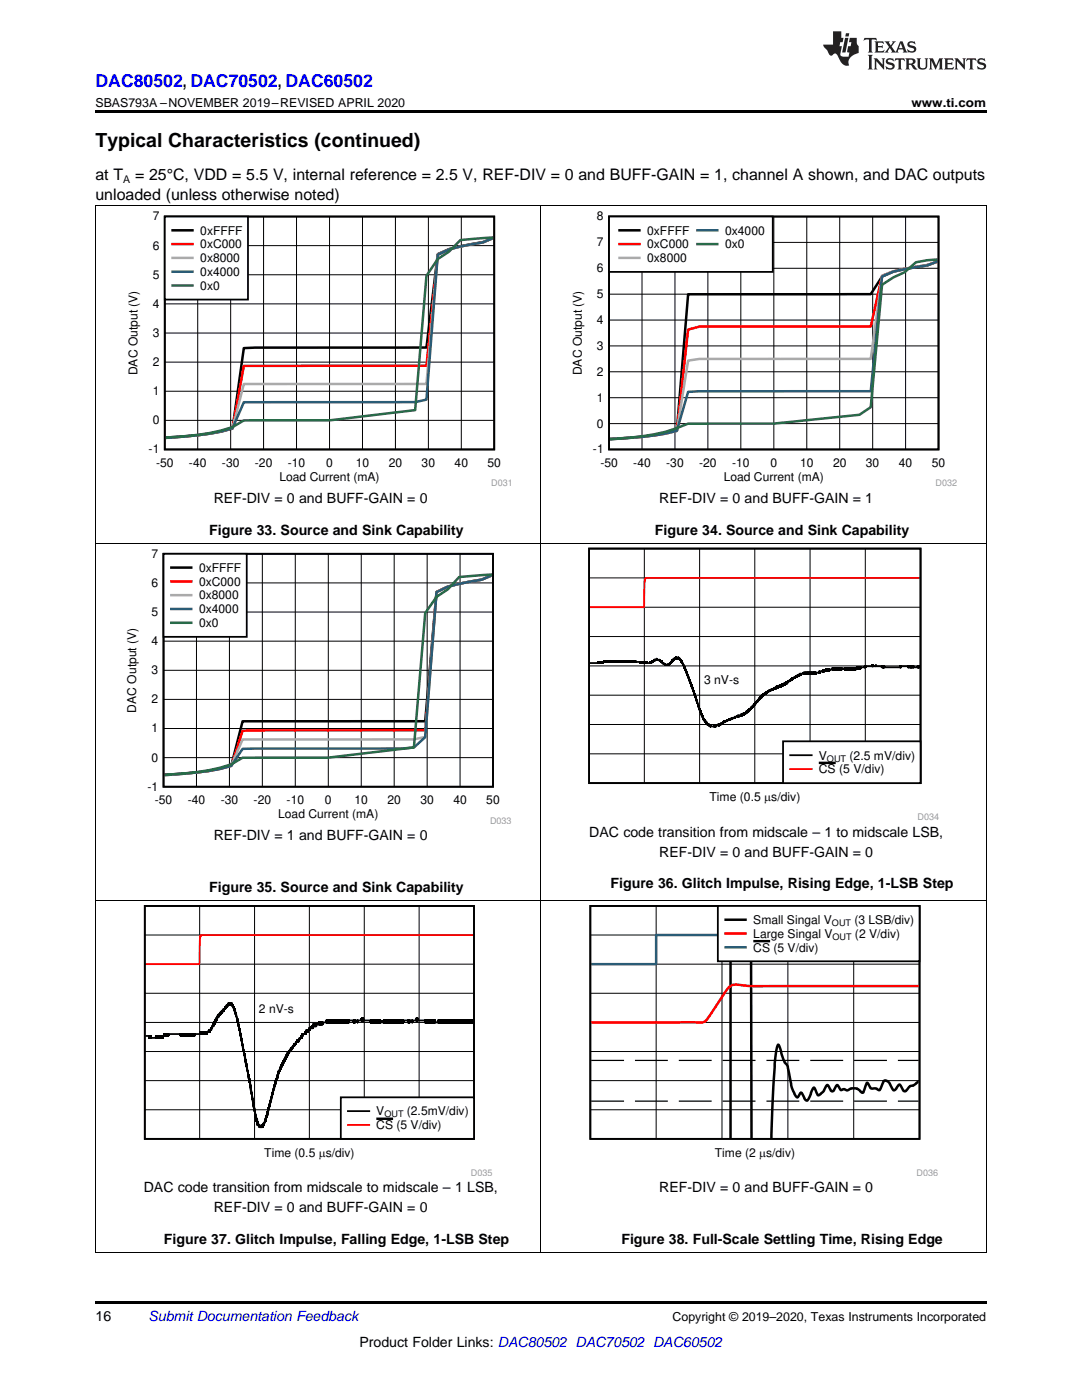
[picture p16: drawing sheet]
<svg xmlns="http://www.w3.org/2000/svg" width="216mm" height="279mm" viewBox="0 0 216 279" stroke-linecap="round" stroke-linejoin="round" font-family="sans-serif">
<defs><g id="words">
<text font-size="3.9" x="19" y="29.3">Typical Characteristics (continued)</text>
<text font-size="3.5" fill="#00f" x="19" y="17.3">DAC80502, DAC70502, DAC60502</text>
<g font-size="3.2">
<text x="19" y="36">at T</text>
<text x="27" y="36">= 25°C, VDD = 5.5 V, internal reference = 2.5 V, REF-DIV = 0 and BUFF-GAIN = 1, channel A shown, and DAC outputs</text>
<text x="19" y="39.9">unloaded (unless otherwise noted)</text>
</g>
<g font-size="2.8">
<text x="42.7" y="100.3">REF-DIV = 0 and BUFF-GAIN = 0</text>
<text x="131.6" y="100.3">REF-DIV = 0 and BUFF-GAIN = 1</text>
<text x="41.8" y="106.7">Figure 33. Source and Sink Capability</text>
<text x="130.7" y="106.7">Figure 34. Source and Sink Capability</text>
<text x="42.7" y="167.6">REF-DIV = 1 and BUFF-GAIN = 0</text>
<text x="117.6" y="167">DAC code transition from midscale – 1 to midscale LSB,</text>
<text x="131.6" y="171">REF-DIV = 0 and BUFF-GAIN = 0</text>
<text x="41.8" y="178">Figure 35. Source and Sink Capability</text>
<text x="121.8" y="177.3">Figure 36. Glitch Impulse, Rising Edge, 1-LSB Step</text>
<text x="28.7" y="237.9">DAC code transition from midscale to midscale – 1 LSB,</text>
<text x="131.6" y="237.9">REF-DIV = 0 and BUFF-GAIN = 0</text>
<text x="42.7" y="241.9">REF-DIV = 0 and BUFF-GAIN = 0</text>
<text x="32.7" y="248.2">Figure 37. Glitch Impulse, Falling Edge, 1-LSB Step</text>
<text x="124" y="248.2">Figure 38. Full-Scale Settling Time, Rising Edge</text>
<text x="19" y="263.6">16</text>
<text x="71.7" y="268.9">Product Folder Links: DAC80502 DAC70502 DAC60502</text>
</g>
<text font-size="2.8" fill="#0000c8" x="29.6" y="263.6">Submit Documentation Feedback</text>
<g font-size="2.5">
<text x="19" y="21.4">SBAS793A –NOVEMBER 2019–REVISED APRIL 2020</text>
<text x="181.9" y="21.4">www.ti.com</text>
<text x="134.2" y="263.6">Copyright © 2019–2020, Texas Instruments Incorporated</text>
</g>
<g font-size="2.4">
<text x="30.5" y="44">7</text>
<text x="40" y="46.8">0xFFFF</text>
<text x="119.1" y="44">8</text>
<text x="129.1" y="46.8">0xFFFF</text>
<text x="144.7" y="46.8">0x4000</text>
<text x="30.5" y="49.8">6</text>
<text x="40" y="49.6">0xC000</text>
<text x="40" y="52.3">0x8000</text>
<text x="119.1" y="49.2">7</text>
<text x="129.1" y="49.6">0xC000</text>
<text x="129.1" y="52.3">0x8000</text>
<text x="144.7" y="49.6">0x0</text>
<text x="30.5" y="55.6">5</text>
<text x="40" y="55.1">0x4000</text>
<text x="40" y="57.8">0x0</text>
<text x="119.1" y="59.5">5</text>
<text x="119.1" y="54.3">6</text>
<text x="30.5" y="61.4">4</text>
<text x="119.1" y="64.7">4</text>
<text x="30.5" y="67.2">3</text>
<text x="119.1" y="69.8">3</text>
<text x="27.4" y="74.9" transform="rotate(-90 27.4 74.9)">DAC Output (V)</text>
<text x="30.5" y="73.1">2</text>
<text x="116.1" y="74.9" transform="rotate(-90 116.1 74.9)">DAC Output (V)</text>
<text x="119.1" y="75">2</text>
<text x="30.5" y="78.9">1</text>
<text x="119.1" y="80.2">1</text>
<text x="30.5" y="84.7">0</text>
<text x="119.1" y="85.3">0</text>
<text x="29.7" y="90.5">-1</text>
<text x="31.1" y="93.2">-50</text>
<text x="37.7" y="93.2">-40</text>
<text x="44.3" y="93.2">-30</text>
<text x="50.9" y="93.2">-20</text>
<text x="55.8" y="96">Load Current (mA)</text>
<text x="57.4" y="93.2">-10</text>
<text x="65.1" y="93.2">0</text>
<text x="71" y="93.2">10</text>
<text x="77.6" y="93.2">20</text>
<text x="84.1" y="93.2">30</text>
<text x="90.7" y="93.2">40</text>
<text x="97.3" y="93.2">50</text>
<text x="118.3" y="90.5">-1</text>
<text x="119.8" y="93.2">-50</text>
<text x="126.4" y="93.2">-40</text>
<text x="132.9" y="93.2">-30</text>
<text x="139.5" y="93.2">-20</text>
<text x="144.4" y="96">Load Current (mA)</text>
<text x="146.1" y="93.2">-10</text>
<text x="153.7" y="93.2">0</text>
<text x="159.6" y="93.2">10</text>
<text x="166.2" y="93.2">20</text>
<text x="172.8" y="93.2">30</text>
<text x="179.4" y="93.2">40</text>
<text x="185.9" y="93.2">50</text>
<text x="30.2" y="111.3">7</text>
<text x="30.2" y="117.1">6</text>
<text x="39.7" y="114.1">0xFFFF</text>
<text x="39.7" y="116.9">0xC000</text>
<text x="39.7" y="119.6">0x8000</text>
<text x="30.2" y="122.9">5</text>
<text x="39.7" y="122.4">0x4000</text>
<text x="39.7" y="125.1">0x0</text>
<text x="30.2" y="128.7">4</text>
<text x="30.2" y="134.6">3</text>
<text x="140.5" y="136.5">3 nV-s</text>
<text x="27.2" y="142.2" transform="rotate(-90 27.2 142.2)">DAC Output (V)</text>
<text x="30.2" y="140.4">2</text>
<text x="30.2" y="146.2">1</text>
<text x="30.2" y="152">0</text>
<text x="163.4" y="151.6">V</text>
<text x="163.4" y="154.4">CS (5 V/div)</text>
<text x="169.5" y="151.6">(2.5 mV/div)</text>
<text x="29.4" y="157.8">-1</text>
<text x="30.9" y="160.6">-50</text>
<text x="37.5" y="160.6">-40</text>
<text x="44" y="160.6">-30</text>
<text x="50.6" y="160.6">-20</text>
<text x="57.2" y="160.6">-10</text>
<text x="64.8" y="160.6">0</text>
<text x="70.7" y="160.6">10</text>
<text x="77.3" y="160.6">20</text>
<text x="83.9" y="160.6">30</text>
<text x="90.5" y="160.6">40</text>
<text x="97" y="160.6">50</text>
<text x="141.6" y="159.9">Time (0.5 Ps/div)</text>
<text x="55.5" y="163.3">Load Current (mA)</text>
<text x="150.3" y="184.4">Small Singal V</text>
<text x="170.5" y="184.4">(3 LSB/div)</text>
<text x="150.3" y="187.2">Large Singal V</text>
<text x="150.3" y="189.9">CS (5 V/div)</text>
<text x="170.6" y="187.2">(2 V/div)</text>
<text x="51.7" y="202.2">2 nV-s</text>
<text x="75.1" y="222.6">V</text>
<text x="75.1" y="225.4">CS (5 V/div)</text>
<text x="81.2" y="222.6">(2.5mV/div)</text>
<text x="52.7" y="230.9">Time (0.5 Ps/div)</text>
<text x="142.6" y="230.9">Time (2 Ps/div)</text>
</g>
<text font-size="2.1" x="24.6" y="36.6">A</text>
<g font-size="1.8" fill="#999">
<text x="98" y="97">D031</text>
<text x="186.7" y="97">D032</text>
<text x="97.8" y="164.4">D033</text>
<text x="183.1" y="163.7">D034</text>
<text x="94" y="234.6">D035</text>
<text x="182.9" y="234.6">D036</text>
</g>
<g font-size="1.8">
<text x="165" y="152">OUT</text>
<text x="166" y="184.8">OUT</text>
<text x="166.1" y="187.6">OUT</text>
<text x="76.7" y="223">OUT</text>
</g>
</g></defs>
<path d="M19 250h.2zM196.7 250h.1zM19 259.7h177.8v.5h-177.8z" fill="#000"/>
<path d="M19.1 179.7v70.3M107.9 179.7v70.3M196.8 179.7v70.3M19 250h177.8" fill="none" stroke="#000" stroke-width=".2"/>
<path d="M28.7 180.6h69.5v54.1h-69.5z" fill-rule="evenodd" fill="#fff"/>
<path d="M28.9 180.8h65.7v46.5h-65.7zM94.4 203.7v.3v-.3v.3v-.3v.3l-.1-.3v.3v-.3v.3v-.3v.3v-.3v.3v-.3l-.1 .3v-.3v.3v-.3v.3v-.3v.3v-.3v.3l-.1-.3v.3v-.3v.3v-.3v.3v-.3v.3v-.3v.3l-.1-.3v.3v-.3v.3v-.3v.3v-.3v.3l-.1-.3v.3v-.3v.3v-.3v.3v-.3v.3v-.3v.3v-.3v.3l-.1-.3v.3v-.3v.3v-.3v.3v-.3v.3v-.3v.3v-.3v.3v-.3v.3v-.3v.3v-.3v.3v-.3l-.1 .3v-.3v.3v-.3v.3v-.3v.3v-.3v.3v-.3v.3v-.3v.3v-.3v.3v-.3v.3v-.3l-.1 .3v-.3v.3v-.3v.3v-.3v.3v-.3v.3v-.3v.3v-.3v.3v-.3v.3v-.3v.3v-.3l-.1 .3v-.3v.3v-.3v.3v-.3v.3v-.3v.3v-.3v.3v-.3v.3v-.3v.3v-.3v.3v-.3l-.1 .3v-.3v.3v-.3v.3v-.3v.3v-.3v.3v-.3v.3v-.3v.3v-.3v.3v-.3v.3v-.3v.3l-.1-.3v.3v-.3v.3v-.3v.3v-.3v.3v-.3v.3v-.3v.3v-.3v.3v-.3v.3v-.3v.3l-.1-.3v.3v-.3v.3v-.3v.3v-.3v.3v-.3v.3v-.3v.3v-.3v.3v-.3v.3l-.1-.3v.3v-.3v.3v-.3v.3v-.3v.3v-.3l-.1 .3v-.3v.3v-.3v.3v-.3v.3v-.3v.3v-.3l-.1 .3v-.3v.3v-.3v.3v-.3v.3v-.3l-.1 .3v-.3v.3v-.3v.3v-.3v.3v-.3v.3v-.3l-.1 .3v-.3v.3v-.3v.3v-.3v.3v-.3l-.1 .3v-.3v.3v-.3v.3v-.3v.3v-.3v.3v-.3l-.1 .3v-.3v.3v-.3v.3v-.3v.3v-.3v.3l-.1-.3v.3v-.3v.3v-.3v.3v-.3v.3v-.3l-.1 .3v-.3v.3v-.3v.3v-.3v.3v-.3v.3l-.1-.3v.3v-.3v.3v-.3v.3v-.3v.3v-.3v.3l-.1-.3v.3v-.3v.3v-.3v.3v-.3v.3l-.1-.3v.3v-.3v.3v-.3v.3v-.3v.3v-.3l-.1 .3v-.3v.3v-.3v.3v-.3v.3v-.3v.3l-.1-.3v.3v-.3v.3v-.3v.3v-.3v.3v-.3v.3l-.1-.3v.3v-.3v.3v-.3v.3v-.3v.3v-.3l-.1 .3v-.3v.3v-.3v.3v-.3v.3v-.3v.3l-.1-.3v.3v-.3v.3v-.3v.3v-.3l-.1 .3v-.3v.3v-.3v.3v-.3v.3v-.3l-.1 .3v-.3v.3v-.3v.3v-.3v.3v-.3v.3l-.1-.3v.3v-.3v.3v-.3v.3v-.3v.3v-.3l-.1 .3v-.3v.3v-.3v.3v-.3v.3v-.3l-.1 .3v-.3v.3v-.3v.3v-.3v.3v-.3v.3v-.3l-.1 .3v-.3v.3v-.3v.3v-.3v.3v-.3v.3l-.1-.3v.3v-.3v.3v-.3v.3v-.3v.3v-.3l-.1 .3v-.3v.3v-.3v.3v-.3v.3v-.3v.3l-.1-.3v.3v-.3v.3v-.3v.3v-.3v.3v-.3v.3l-.1-.3v.3v-.3v.3v-.3v.3v-.3v.3l-.1-.3v.3v-.3v.3v-.3v.3v-.3v.3v-.3v.3l-.1-.3v.3v-.3v.3v-.3v.3v-.3v.3l-.1-.3v.3v-.3v.3v-.3v.3v-.3v.3v-.3v.3l-.1-.3v.3v-.3v.3v-.3v.3v-.3v.3v-.3l-.1 .3v-.3v.3v-.3v.3v-.3v.3v-.3v.3l-.1-.3v.3v-.3v.3v-.3v.3v-.3v.3v-.3l-.1 .3v-.3v.3v-.3v.3v-.3v.3v-.3v.3v-.3v.3v-.3v.3l-.1-.3v.3v-.3v.3v-.3v.3v-.3v.3v-.3v.3v-.3v.3v-.3v.3v-.3v.3v-.3v.3l-.1-.3v.3v-.3v.3v-.3v.3v-.3v.3v-.3v.3v-.3v.3v-.3v.3v-.3v.3v-.3v.3l-.1-.3v.3v-.3v.3v-.3v.3v-.3v.3v-.3v.3v-.3v.3v-.3v.3v-.3v.3v-.3v.3l-.1-.3v.3v-.3v.3v-.3v.3v-.3v.3v-.3v.3v-.3v.3v-.3v.3v-.3v.3v-.3v.3v-.3l-.1 .3v-.3v.3v-.3v.3v-.3v.3v-.3v.3v-.3v.3v-.3v.3v-.3v.3v-.3v.3v-.3l-.1 .3v-.3v.3v-.3v.3v-.3v.3v-.3v.3v-.3v.3v-.3v.3v-.3v.3v-.3v.3v-.3l-.1 .3v-.3v.3v-.3v.3v-.3v.3v-.3v.3v-.3v.3v-.3v.3v-.3v.3v-.3l-.1 .3v-.3v.3v-.3v.3v-.3v.3v-.3l-.1 .3v-.3v.3v-.3v.3v-.3v.3v-.3v.3v-.3l-.1 .3v-.3v.3v-.3v.3v-.3v.3v-.3v.3l-.1-.3v.3v-.3v.3v-.3v.3v-.3v.3v-.3l-.1 .3v-.3v.3v-.3v.3v-.3v.3v-.3v.3l-.1-.3v.3v-.3v.3v-.3v.3v-.3v.3v-.3l-.1 .3v-.3v.3v-.3v.3v-.3v.3v-.3v.3l-.1-.3v.3v-.3v.3v-.3v.3v-.3v.3v-.3l-.1 .3v-.3v.3v-.3v.3v-.3v.3v-.3v.3l-.1-.3v.3v-.3v.3v-.3v.3v-.3v.3v-.3v.3l-.1-.3v.3v-.3v.3v-.3v.3v-.3v.3l-.1-.3v.3v-.3v.3v-.3v.3v-.3v.3v-.3v.3l-.1-.3v.3v-.3v.3v-.3v.3v-.3v.3v-.3l-.1 .3v-.3v.3v-.3v.3v-.3v.3v-.3v.3v-.3l-.1 .3v-.3v.3v-.3v.3v-.3v.3v-.3l-.1 .3v-.3v.3v-.3v.3v-.3v.3v-.3v.3l-.1-.3v.3v-.3v.3v-.3v.3h-.5l-.1-.3v.3v-.3v.3v-.3v.3v-.3v.3v-.3v.3l-.1-.3v.3v-.3v.3v-.3v.3v-.3v.3l-.1-.3v.3v-.3v.3v-.3v.3v-.3v.3v-.3l-.1 .3v-.3v.3v-.3v.3v-.3v.3v-.3v.3v-.3l-.1 .3v-.3v.3v-.3v.3v-.3v.3v-.3v.3l-.1-.3v.3v-.3v.3v-.3v.3v-.3v.3l-.1-.3v.3v-.3v.3v-.3v.3v-.3v.3v-.3v.3l-.1-.3v.3v-.3v.3v-.3v.3v-.3v.3v-.3v.3l-.1-.3v.3v-.3v.3v-.3v.3v-.3v.3v-.3l-.1 .3v-.3v.3v-.3v.3v-.3v.3v-.3v.3l-.1-.3v.3v-.3v.3v-.3v.3v-.3v.3l-.1-.3v.3v-.3v.3v-.3v.3v-.3v.3v-.3v.3l-.1-.3v.3v-.3v.3v-.3v.3v-.3v.3v-.3l-.1 .3v-.3v.3l-.1-.3v.3v-.3v.3v-.3v.3l-.1-.3v.3v-.3v.3v-.3v.3v-.3v.3v-.3v.3l-.1-.3v.3v-.3v.3v-.3v.3v-.3v.3v-.3v.3l-.1-.3v.3v-.3v.3v-.3v.3v-.3v.3l-.1-.3v.3v-.3v.3v-.3v.3v-.3v.3v-.3l-.1 .3v-.3v.3v-.3v.3v-.3v.3v-.3v.3l-.1-.3v.3v-.3v.3v-.3v.3v-.3h-1.4v-.4v.4v-.4v.4l-.1-.4v.4v-.4v.4v-.4v.4v-.4v.4v-.4v.4l-.1-.4v.4v-.4v.4v-.4v.4v-.4v.4v-.4l-.1 .4v-.4l-.1 .4v-.4v.4h-.7v.3v-.3v.3v-.3l-.1 .3v-.3v.3v-.3h-.4v.3v-.3v.3l-.1-.3v.3v-.3v.3v-.3v.3v-.3v.3v-.3v.3l-.1-.3v.3v-.3v.3v-.3v.3v-.3v.3v-.3l-.1 .3v-.3v.3v-.3v.3v-.3v.3v-.3v.3l-.1-.3v.3v-.3v.3v-.3h-.9v.3v-.3v.3v-.3v.3v-.3v.3v-.3l-.1 .3v-.3v.3v-.3v.3v-.3v.3v-.3v.3v-.3l-.1 .3v-.3v.3v-.3v.3v-.3v.3v-.3l-.1 .3v-.3v.3v-.3v.3v-.3v.3v-.3v.3l-.1-.3v.3v-.3v.3v-.3v.3v-.3v.3v-.3v.3l-.1-.3v.3v-.3v.3v-.3v.3v-.3v.3l-.1-.3v.3v-.3v.3v-.3v.3v-.3v.3v-.3v.3l-.1-.3v.3v-.3v.3v-.3v.3v-.3v.3l-.1-.3v.3v-.3v.3v-.3v.3v-.3v.3v-.3v.3l-.1-.3v.3v-.3v.3v-.3v.3v-.3v.3v-.3l-.1 .3v-.3v.3v-.3v.3v-.3v.3v-.3v.3l-.1-.3v.3v-.3v.3v-.3v.3v-.3v.3v-.3l-.1 .3v-.3v.3v-.3v.3v-.3v.3v-.3v.3v-.3l-.1 .3v-.3v.3v-.3v.3v-.3v.3v-.3v.3l-.1-.3v.3v-.3v.3v-.3v.3v-.3v.3l-.1-.3v.3v-.3v.3v-.3v.3v-.3v.3v-.3v.3l-.1-.3v.3v-.3v.3v-.3v.3v-.3v.3v-.3v.3v-.3v.3v-.3v.3l-.1-.3v.3v-.3v.3v-.3v.3v-.3v.3v-.3v.3v-.3v.3v-.3v.3v-.3v.3v-.3l-.1 .3v-.3v.3v-.3v.3v-.3v.3v-.3v.3v-.3v.3v-.3v.3v-.3v.3v-.3v.3v-.3l-.1 .3v-.3v.3v-.3v.3v-.3v.3v-.3v.3v-.3v.3v-.3v.3v-.3v.3v-.3v.3v-.3l-.1 .3v-.3v.3v-.3v.3v-.3v.3v-.3v.3v-.3v.3v-.3v.3v-.3v.3v-.3v.3v-.3l-.1 .3v-.3v.3v-.3v.3v-.3v.3v-.3v.3v-.3v.3v-.3v.3v-.3v.3v-.3v.3v-.3v.3v-.3l-.1 .3v-.3v.3v-.3v.3v-.3v.3v-.3v.3v-.3v.3v-.3v.3v-.3v.3v-.3v.3l-.1-.3v.3v-.3v.3v-.3v.3v-.3v.3v-.3v.3v-.3v.3v-.3v.3v-.3l-.1 .3v-.3v.3v-.3v.3v-.3v.3v-.3v.3v-.3l-.1 .3v-.3v.3v-.3v.3v-.3v.3v-.3v.3l-.1-.3v.3v-.3v.3v-.3v.3v-.3v.3v-.3l-.1 .3v-.3v.3v-.3v.3v-.3v.3v-.3l-.1 .3v-.3v.3v-.3v.3v-.3v.3v-.3v.3v-.3l-.1 .3v-.3v.3v-.3v.3v-.3v.3v-.3v.3v-.3l-.1 .3v-.3v.3v-.3v.3v-.3v.3v-.3l-.1 .3v-.3v.3v-.3v.3v-.3v.3v-.3v.3l-.1-.3v.3v-.3v.3v-.3v.3v-.3v.3v-.3v.3l-.1-.3v.3v-.3v.3v-.3v.3v-.3v.3l-.1-.3v.3v-.3v.3v-.3v.3v-.3v.3v-.3v.3l-.1-.3v.3v-.3v.3v-.3v.3v-.3v.3l-.1-.3v.3v-.3v.3v-.3v.3v-.3v.3v-.3v.3l-.1-.3v.3v-.3v.3v-.3v.3v-.3v.3v-.3l-.1 .3v-.3v.3v-.3v.3v-.3v.3v-.3v.3l-.1-.3v.3v-.3v.3v-.3v.3v-.3v.3v-.3l-.1 .3v-.3v.3v-.3v.3h-.5v-.3l-.1 .3v-.3v.3v-.3v.3v-.3v.3v-.3v.3l-.1-.3v.3v-.3v.3v-.3v.3v-.3v.3v-.3l-.1 .3v-.3v.3v-.3v.3v-.3v.3v-.3v.3l-.1-.3v.3v-.3v.3v-.3v.3v-.3v.3v-.3v.3l-.1-.3v.3v-.3v.3v-.3v.3v-.3v.3l-.1-.3v.3v-.3v.3v-.3v.3v-.3v.3v-.3v.3l-.1-.3v.3v-.3v.3v-.3v.3v-.3v.3v-.3l-.1 .3v-.3v.3v-.3v.3v-.3v.3v-.3v.3l-.1-.3v.3v-.3v.3v-.3v.3v-.3v.3v-.3l-.1 .3v-.3v.3v-.3v.3v-.3v.3v-.3v.3l-.1-.3v.3v-.3v.3v-.3v.3v-.3v.3v-.3l-.1 .3v-.3v.3v-.3v.3v-.3v.3v-.3v.3l-.1-.3v.3v-.3v.3v-.3v.3v-.3v.3v-.3v.3l-.1-.3v.3v-.3v.3v-.3v.3v-.3v.3v-.3l-.1 .3v-.3v.3v-.3v.3v-.3v.3v-.3v.3l-.1-.3v.3v-.3v.3v-.3v.3l-.1-.3v.3v-.3v.3l-.1-.3v.3v-.3v.3v-.3v.3v-.3v.3v-.3l-.1 .3v-.3v.3v-.3v.3v-.3v.3v-.3v.3l-.1-.3v.3v-.3v.3v-.3v.3v-.3v.3v-.3v.3l-.1-.3v.3v-.3v.3v-.3h-1.4v-.4v.4v-.4v.4v-.4l-.1 .4v-.4v.4v-.4v.4v-.4v.4v-.4v.4v-.4l-.1 .4v-.4v.4v-.4v.4v-.4v.4v-.4v.4l-.1-.4-.1 .4v-.4v.4h-.7v.3v-.3v.3v-.3l-.1 .3v-.3v.3v-.3h-.4v.3v-.3v.3v-.3l-.1 .3v-.3v.3v-.3v.3v-.3v.3v-.3v.3v-.3l-.1 .3v-.3v.3v-.3v.3v-.3v.3v-.3l-.1 .3v-.3v.3v-.3v.3v-.3v.3v-.3v.3v-.3l-.1 .3v-.3v.3v-.3h-.9v.3v-.3v.3v-.3v.3v-.3v.3v-.3v.3v-.3l-.1 .3v-.3v.3v-.3v.3v-.3v.3v-.3l-.1 .3v-.3v.3v-.3v.3v-.3v.3v-.3v.3l-.1-.3v.3v-.3v.3v-.3v.3v-.3v.3l-.1-.3v.3v-.3v.3v-.3v.3v-.3v.3v-.3v.3l-.1-.3v.3v-.3v.3v-.3v.3v-.3v.3v-.3v.3l-.1-.3v.3v-.3v.3v-.3v.3v-.3v.3l-.1-.3v.3v-.3v.3v-.3v.3v-.3v.3v-.3l-.1 .3v-.3v.3v-.3v.3v-.3v.3v-.3v.3v-.3l-.1 .3v-.3v.3v-.3v.3v-.3v.3v-.3v.3l-.1-.3v.3v-.3v.3v-.3v.3v-.3v.3l-.1-.3v.3v-.3v.3v-.3v.3v-.3v.3v-.3v.3l-.1-.3v.3v-.3v.3v-.3v.3v-.3v.3v-.3v.3l-.1-.3v.3v-.3v.3v-.3v.3v-.3v.3l-.1-.3v.3v-.3v.3v-.3v.3v-.3v.3v-.3v.3l-.1-.3v.3v-.3v.3v-.3v.3v-.3v.3l-.1-.3v.3v-.3v.3v-.3v.3v-.3v.3v-.3v.3v-.3v.3v-.3v.3v-.3l-.1 .3v-.3v.3v-.3v.3v-.3v.3v-.3v.3v-.3v.3v-.3v.3v-.3v.3v-.3v.3v-.3l-.1 .3v-.3v.3v-.3v.3v-.3v.3v-.3v.3v-.3v.3v-.3v.3v-.3v.3v-.3v.3v-.3l-.1 .3v-.3v.3v-.3v.3v-.3v.3v-.3v.3v-.3v.3v-.3v.3v-.3v.3v-.3v.3l-.1-.3v.3v-.3v.3v-.3v.3v-.3v.3v-.3v.3v-.3v.3v-.3v.3v-.3v.3v-.3v.3v-.3v.3l-.1-.3v.3v-.3v.3v-.3v.3v-.3v.3v-.3v.3v-.3v.3v-.3v.3v-.3v.3v-.3v.3l-.1-.3v.3v-.3v.3v-.3v.3v-.3v.3v-.3v.3v-.3v.3v-.3v.3v-.3v.3v-.3v.3l-.1-.3v.3v-.3v.3v-.3v.3v-.3v.3v-.3v.3v-.3v.3v-.3v.3l-.1-.3v.3v-.3v.3v-.3v.3v-.3v.3v-.3l-.1 .3v-.3v.3v-.3v.3v-.3v.3v-.3v.3v-.3l-.1 .3v-.3v.3v-.3v.3v-.3v.3v-.3l-.1 .3v-.3v.3v-.3v.3v-.3v.3v-.3v.3v-.3l-.1 .3v-.3v.3v-.3v.3v-.3v.3v-.3v.3l-.1-.3v.3v-.3v.3v-.3v.3v-.3v.3v-.3l-.1 .3v-.3v.3v-.3v.3v-.3v.3v-.3v.3l-.1-.3v.3v-.3v.3v-.3v.3v-.3v.3v-.3l-.1 .3v-.3v.3v-.3v.3v-.3v.3v-.3v.3l-.1-.3v.3v-.3v.3v-.3v.3v-.3v.3v-.3l-.1 .3v-.3v.3v-.3v.3v-.3v.3v-.3v.3l-.1-.3v.3v-.3v.3v-.3v.3v-.3v.3v-.3l-.1 .3v-.3v.3v-.3v.3v-.3v.3v-.3v.3v-.3l-.1 .3v-.3v.3v-.3v.3v-.3v.3v-.3v.3l-.1-.3v.3v-.3v.3v-.3v.3v-.3v.3v-.3l-.1 .3v-.3v.3v-.3v.3v-.3v.3v-.3v.3l-.1-.3v.3v-.3v.3v-.3v.3v-.3v.3v-.3v.3l-.1-.3v.3v-.3l-.1 .3v-.3v.3v-.3v.3v-.3l-.1 .3v-.3v.3v-.3v.3v-.3v.3v-.3l-.1 .3v-.3v.3v-.3v.3v-.3v.3v-.3v.3v-.3l-.1 .3v-.3v.3v-.3v.3v-.3v.3h-.7v.4v-.4v.4v-.4v.4v-.4l-.1 .4v-.4v.4v-.4v.4v-.4v.4v-.4v.4v-.4l-.1 .4v-.4v.4v-.4v.4v-.4v.4v-.4l-.1 .4v-.4v.4v-.4v.4v-.4v.4v-.4v.4l-.1-.4v.4v-.4v.4v-.4v.4v-.4v.4v-.4v.4l-.1-.4v.4v-.4v.4v-.4v.4v-.4v.4v-.4l-.1 .4v-.4v.4v-.4v.4v-.4v.4v-.4v.4l-.1-.4v.4l-.1-.4v.4v-.4v.4v-.4v.4h-.5v.4v-.4v.4v-.4v.4v-.4v.4l-.1-.4v.4v-.4v.4v-.4v.4v-.4v.4v-.4l-.1 .4v-.4v.4v-.4v.4v-.4v.4v-.4v.4l-.1-.4v.4v-.4v.4v-.4v.4v-.4l-.1 .4v-.4v.4v-.4v.4v-.4v.4v-.4l-.1 .4v-.4l-.1 .4v-.4v.4v-.4v.4v-.4v.4v-.4v.8v-.4l-.1 .4v-.4v.4v-.4v.4v-.4v.4v-.4v.4l-.1-.4v.4v-.4v.4v-.4v.4v-.4v.4l-.2-.4v.4h-.2v.4v-.4l-.1 .4v-.4v.4v-.4v.4v-.4v.4l-.1-.4v.4v-.4v.4h-.3v.4v-.4v.4v-.4v.4v-.4v.4v-.4v.4v-.4l-.1 .4v-.4v.4v-.4v.4v-.4v.4v-.4v.4l-.1-.4v.4v-.4l-.1 .4v-.4l-.1 .8v-.4v.4v-.4v.4v-.4l-.1 .4v-.4v.4v-.4v.4v-.4v.4v-.4v.4v-.4l-.1 .4v-.4v.4h-.4v.3l-.1-.3v.7v-.4v.4v-.4l-.1 .4v-.4l-.1 .4v-.4v.4h-.3v.4v-.4l-.2 .8v-.4v.4v-.4l-.1 .4v-.4v.4v-.4v.4v-.4v.4v-.4l-.1 .4v-.4l-.1 .4v-.4v.4h-.2v.4l-.1-.4v.4h-.2v.4l-.1-.4-.2 .8v-.4v.4v-.4v.4l-.1-.4v.4h-.2v.4v-.4v.4v-.4v.4v-.4l-.1 .4v-.4v.4h-.2v.4l-.1-.4-.2 .7-.1-.3v.7v-.4l-.1 .4v-.4v.4v-.4v.4v-.4l-.1 .4v-.4v.4l-.1-.4v.8v-.4v.4l-.1-.4v.4v-.4l-.1 .8v-.4v.4l-.1-.4-.1 .8v-.4v.4v-.4v.4l-.1-.4v.4v-.4v.4v-.4v.4h-.1v.4l-.1-.4-.1 .8-.1-.4-.1 .7-.1-.3v.7v-.7v.7l-.1-.4v.4l-.1-.4v.8l-.1-.4-.1 .8v-.4l-.1 .4v-.4l-.2 1.2v-.4l-.1 .8-.1-.4v.8l-.1-.4v.7v-.3l-.1 .3v-.3l-.1 .7v-.7l-.1 1.1v-.4l-.1 .8v-.4l-.3 1.6v-.4l-.1 .8v-.4l-.9 3.8v-.3l-.1 .7v-.4l-.3 1.6v-.4v.4l-.1-.4-.2 1.2v-.4v.4v-.4v.4l-.1-.4-.2 .8v-.4v.4v-.4v.4v-.4v.4v-.4v.4v-.4l-.1 .4v-.4v.4v-.4v.4v-.4v.4h-.5v-.4v.4v-.4v.4v-.4h-.3v-.4v.4v-.4v.4v-.4v.4l-.1-.4v.4l-.1-1.2v.4v-.4v.4l-.1-.4v.4l-.1-1.2-.1 .4-.1-1.1v.3l-.8-5-.1 .4-.2-2.3v.7v-.7l-.1 .4-.5-3.1v.3l-.2-1.5-.1 .4v-1.2l-.1 .4-1-5.8-.1 .4-.1-1.2v.4l-.1-.8v.4l-.1-1.1-.1 .4-.4-2v.4v-.8v.4l-.1-.4-.1 .4v-.8l-.1 .4-.1-.7-.1 .3-.2-.7v.4v-.4h-.2v.4v-.4v.4l-.1-.4v.4v-.4v.4v-.4v.4v-.4v.4v-.4l-.1 .4v-.4v.4v-.4v.4v-.4v.4v-.4v.4l-.1-.4v.4l-.1-.4v.4v-.4v.4v-.4v.4h-.2v.3v-.3l-.1 .3v-.3l-.1 .3v-.3v.3h-.2v.4l-.1-.4v.4h-.2v.4l-.1-.4v.4h-.2v.4v-.4l-.1 .4v-.4v.4v-.4v.4v-.4v.4v-.4v.4l-.1-.4v.4h-.2v.4l-.1-.4v.4h-.2v.4v-.4v.4v-.4l-.1 .4v-.4l-.2 .8-.1-.4-.1 .8v-.4v.4v-.4v.4v-.4l-.1 .4v-.4v.7v-.3l-.1 .3v-.3v.3v-.3v.3v-.3l-.1 .3v-.3l-.1 .7v-.4v.4v-.4v.4v-.4l-.1 .4v-.4l-.1 .8v-.4v.4l-.1-.4v.4h-.2v.4v-.4l-.1 .8-.1-.4v.4h-.2l-.1 .4v-.4v.4v-.4v.4v-.4v.4v-.4v.4v-.4l-.2 .4v-.4v.4h-.3v.4v-.4v.4v-.4v.4v-.4v.4v-.4l-.1 .4v-.4v.4v-.4v.4v-.4v.4v-.4v.4l-.1-.4v.4v-.4v.4v-.4v.4v-.4v.4v-.4l-.1 .4v-.4v.4v-.4v.4v-.4v.4v-.4v.4v-.4l-.1 .4v-.4v.4v-.4v.4v-.4v.4v-.4l-.1 .4v-.4v.4v-.4h-.2v.4v-.4l-.1 .4v-.4v.4v-.4v.4v-.4v.4v-.4v.4v-.4v.4l-.1-.4v.4v-.4v.4v-.4v.4v-.4v.4v-.4v.4v-.4v.4v-.4v.4v-.4v.4v-.4v.4l-.1-.4v.4v-.4v.4v-.4v.4v-.4v.4v-.4v.4v-.4v.4v-.4v.4v-.4v.4v-.4v.4v-.4l-.1 .4v-.4v.4v-.4v.4l-.1-.4v.4v-.4v.4l-.1-.4v.4v-.4v.4v-.4v.4v-.4v.4v-.4l-.1 .4v-.4v.4h-1.1v.3v-.3v.3v-.3v.3v-.3l-.1 .3v-.3v.3v-.3v.3v-.3v.3v-.3v.3v-.3l-.1 .3v-.3v.3v-.3v.3v-.3v.3v-.3v.3l-.1-.3v.3v-.3v.3v-.3v.3v-.3v.3v-.3l-.1 .3v-.3v.3v-.3v.3v-.3v.3v-.3v.3l-.1-.3v.3v-.3v.3v-.3v.3v-.3v.3v-.3v.3l-.1-.3v.3v-.3v.3v-.3v.3v-.3v.3l-.1-.3v.3v-.3v.3v-.3v.3v-.3v.3h-.2v-.3v.3v-.3v.3v-.3v.3v-.3v.3h-.3v-.3v.3v-.3v.3v-.3v.3v-.3v.3l-.1-.3v.3v-.3v.3v-.3v.3v-.3v.3v-.3v.3l-.1-.3v.3v-.3v.3v-.3v.3v-.3l-.1 .3v-.3v.3v-.3v.3v-.3v.3v-.3v.3l-.1-.3v.3v-.3v.3v-.3v.3v-.3v.3v-.3v.3l-.1-.3v.3v-.3v.3v-.3v.3v-.3v.3v-.3l-.1 .3v-.3v.3v-.3v.3v-.3v.3v-.3v.3l-.1-.3v.3v-.3v.3v-.3v.3v-.3v.3v-.3l-.1 .3v-.3v.3v-.3v.3v-.3v.3v-.3v.3l-.1-.3v.3v-.3v.3v-.3v.3v-.3v.3v-.3l-.1 .3v-.3v.3v-.3v.3v-.3v.3v-.3v.3v-.3l-.1 .3v-.3v.3v-.3v.3v-.3v.3v-.3l-.1 .3v-.3v.3v-.3v.3v-.3v.3v-.3v.3v-.3v.3v-.3l-.1 .3v-.3v.3v-.3v.3v-.3v.3v-.3v.3v-.3l-.1 .3v-.3v.3v-.3v.3v-.3v.3v-.3l-.1 .3v-.3v.3v-.3v.3v-.3v.3v-.3v.3l-.1-.3v.3v-.3h-2.4v.3v-.3v.3v-.3v.3v-.3l-.1 .3v-.3v.3v-.3v.3v-.3v.3v-.3v.3l-.1-.3v.3v-.3v.3v-.3v.3v-.3v.3v-.3l-.1 .3v-.3v.3v-.3v.3v-.3v.3v-.3v.3l-.2-.3v.3v-.3v.3v-.3v.3v-.3v.3v-.3v.3l-.1-.3v.3v-.3v.3v-.3v.3v-.3v.3v-.3l-.1 .3v-.3v.3v-.3v.3v-.3v.3v-.3v.3l-.1-.3v.3v-.3v.3v-.3v.3v-.3v.3v-.3l-.1 .3v-.3v.3v-.3l-.2 .7v-.4v.4v-.4v.4v-.4l-.1 .4v-.4v.4v-.4v.4v-.4v.4v-.4v.4l-.1-.4v.4v-.4v.4v-.4v.4v-.4v.4v-.4l-.1 .4v-.4v.4v-.4v.4v-.4v.4v-.4v.4l-.1-.4v.4v-.4v.4v-.4v.4v-.4v.4v-.4l-.1 .4v-.4v.4v-.4v.4v-.4v.4v-.4v.4l-.1-.4v.4v-.4v.4v-.4v.4v-.4v.4v-.4v.4l-.1-.4v.4v-.4v.4v-.4v.4v-.4v.4v-.4l-.1 .4v-.4v.4v-.4v.4v-.4v.4v-.4v.4l-.1-.4v.4v-.4v.4v-.4v.4l-.1-.4v.4v-.4v.4v-.4v.4v-.4v.4v-.4l-.1 .4v-.4v.4v-.4v.4v-.4v.4v-.4v.4l-.1-.4v.4v-.4v.4v-.4v.4v-.4v.4l-.1-.4v.4v-.4v.4v-.4v.4v-.4v.4v-.4v.4l-.1-.4v.4v-.4v.4v-.4v.4h-1v-.4v.4v-.4v.4v-.4v.4v-.4v.4l-.1-.4v.4v-.4v.4v-.4v.4v-.4v.4v-.4l-.1 .4v-.4v.4v-.4v.4v-.4v.4v-.4v.4l-.1-.4v.4v-.4v.4l-.1-.4h-.6" fill="none" stroke="#000" stroke-width=".35"/>
<path d="M28.9 198.2h65.7M28.9 192.4h65.7M28.9 186.6h65.7M39.8 180.8v46.5M50.8 180.8v46.5M61.7 180.8v46.5M72.7 180.8v46.5M83.6 180.8v46.5M28.9 215.7h65.7M28.9 209.9h65.7M28.9 204h65.7M28.9 221.5h65.7" fill="none" stroke="#000" stroke-width=".2"/>
<path d="M94.4 186.6h-54.4l-.1 1.3-.1 4.5h-10.7" fill="none" stroke="#f00" stroke-width=".35"/>
<path d="M68 219h26.6v8.3h-26.6z" fill-rule="evenodd" fill="#fff"/>
<path d="M68 219h26.6v8.3h-26.6zM69.4 221.7h4.3" fill="none" stroke="#000" stroke-width=".35"/>
<path d="M69.4 224.5h4.3" fill="none" stroke="#f00" stroke-width=".35"/>
<path d="M75.1 223.3h3.3" fill="none" stroke="#000" stroke-width=".49"/>
<path d="M117.6 180.6h69.5v54.1h-69.5z" fill-rule="evenodd" fill="#fff"/>
<path d="M117.8 180.8h65.7v46.5h-65.7z" fill="none" stroke="#000" stroke-width=".35"/>
<path d="M117.8 198.2h65.7M117.8 192.4h65.7M117.8 186.6h65.7M130.9 180.8v46.5M144.1 180.8v46.5M157.2 180.8v46.5M170.3 180.8v46.5M117.8 215.7h65.7M117.8 209.9h65.7M117.8 204h65.7M117.8 221.5h65.7" fill="none" stroke="#000" stroke-width=".2"/>
<path d="M145.8 181v46.1M149.8 181l.2 46.1M183.3 215.8l-1.1 .9a1.44 1.44 0 0 0-1.3 1l-.3 .1a2.18 2.18 0 0 1-1-1.3 .64 .64 0 0 0-.7 .7l-.5 .4-.4-.4a2.36 2.36 0 0 0-1.1-1.5l-.3-.1-.3 .2-.5 1.3a.4 .4 0 0 1-.5 .4 1.66 1.66 0 0 0-1.5-.3l-.7-1.1a.76 .76 0 0 0-.5 .8l-.2 .8a.39 .39 0 0 1-.4 .4 .39 .39 0 0 1-.4-.4l-.7-.5-1.2 .1a.86 .86 0 0 1-1.3 0 .56 .56 0 0 1-.7 .2 .56 .56 0 0 1-.3-.6 .33 .33 0 0 0-.3-.4 .33 .33 0 0 0-.4 .4l-.3 .7-.3 .2-.3-.1-.4-.8a.33 .33 0 0 0-.3-.4 .33 .33 0 0 0-.3 .4 2.52 2.52 0 0 1-1.6 1.7l-.7-1.5-.3 .2-.3 .7a2.36 2.36 0 0 1-1 1.6l-.3-.3-.8-1.3-.6 .9a.39 .39 0 0 1-.4 0 .39 .39 0 0 1-.1-.4l-.2-.2a29 29 0 0 1-1.4-5.7 6.1 6.1 0 0 1-1.4-3.3l-.5-.8-.2 .8a164.8 164.8 0 0 0-1.1 17.8" fill="none" stroke="#000" stroke-width=".5"/>
<path d="M183.3 196.8h-33l-3.9-.3-.4 .1-.7 .6-4.1 6-.5 .6-.6 .3-22.1-.1" fill="none" stroke="#f00" stroke-width=".5"/>
<path d="M183.3 186.6h-52.4v5.8h-12.9" fill="none" stroke="#295c75" stroke-width=".5"/>
<g fill="none" stroke="#000" stroke-width=".25">
<path d="M118 219.8h6.5M118 211.6h6.5M126.7 219.8h6.6M126.7 211.6h6.6M135.4 219.8h6.6M135.4 211.6h6.6M144.2 219.8h6.6M144.2 211.6h6.6M152.9 219.8h6.6M152.9 211.6h6.6M161.7 219.8h6.5M161.7 211.6h6.5"/>
<path d="M170.4 219.8h6.6M170.4 211.6h6.6M179.2 219.8h4.1M179.2 211.6h4.1"/>
</g>
<path d="M143.2 180.8h40.3v11h-40.3z" fill-rule="evenodd" fill="#fff"/>
<path d="M143.2 180.8h40.3v11h-40.3z" fill="none" stroke="#000" stroke-width=".35"/>
<path d="M144.8 183.6h4" fill="none" stroke="#000" stroke-width=".5"/>
<path d="M144.8 186.3h4" fill="none" stroke="#f00" stroke-width=".5"/>
<path d="M144.8 189.1h4" fill="none" stroke="#295c75" stroke-width=".5"/>
<path d="M150.3 187.8h3.4" fill="none" stroke="#000" stroke-width=".49"/>
<path d="M19.1 108.4v71.3M107.9 108.4v71.3M196.8 108.4v71.3M19 179.7h177.8" fill="none" stroke="#000" stroke-width=".2"/>
<path d="M24.8 109.5h77.3v54.9h-77.3z" fill-rule="evenodd" fill="#fff"/>
<path d="M32.6 110.5h65.8v46.5h-65.8z" fill="none" stroke="#000" stroke-width=".35"/>
<g fill="none" stroke="#000" stroke-width=".2">
<path d="M32.6 116.3h65.8M39.2 110.5v46.5M45.8 110.5v46.5M52.3 110.5v46.5M58.9 110.5v46.5M65.5 110.5v46.5M72.1 110.5v46.5M78.7 110.5v46.5M85.2 110.5v46.5M91.8 110.5v46.5M32.6 139.6h65.8M32.6 133.8h65.8"/>
<path d="M32.6 128h65.8M32.6 122.1h65.8M32.6 151.2h65.8M32.6 145.4h65.8"/>
</g>
<path d="M98.2 114.8l-2.1 .9-4.5 .8-2.2 .6-2.3 1.1-2.3 25.7h-36.4l-2.2 8.9a57.3 57.3 0 0 1-13.4 1.9" fill="none" stroke="#000" stroke-width=".5"/>
<path d="M98.2 114.8l-2.1 .9-6.7 1.4-2.3 1-2.3 27.7h-36.4l-2.2 7a57.3 57.3 0 0 1-13.4 1.8" fill="none" stroke="#f00" stroke-width=".5"/>
<path d="M98.2 114.8l-2.1 .9-4.5 .8-2.2 .6-2.3 1.1-2.3 28.9-2.2 .5h-34.2l-2.2 5.2a55.9 55.9 0 0 1-13.4 1.9" fill="none" stroke="#aaa" stroke-width=".5"/>
<path d="M98.2 114.8l-2.1 .9-6.7 1.4-2.3 1.1-2.3 28.9-2.2 2.1-2.3 .2h-31.9l-2.2 3.4a57.3 57.3 0 0 1-13.4 1.8" fill="none" stroke="#295c75" stroke-width=".5"/>
<path d="M98.2 114.7l-6.6 .5-2.2 2.4-2.3 1.5-2.3 3.3-2.2 26.8-13.5 1.6a67 67 0 0 1-11.7 .4h-9l-2.3 1.3a49.3 49.3 0 0 1-13.3 2.1" fill="none" stroke="#286b49" stroke-width=".5"/>
<path d="M32.6 110.5h16.6v16.6h-16.6z" fill-rule="evenodd" fill="#fff"/>
<path d="M32.6 110.5h16.6v16.6h-16.6z" fill="none" stroke="#000" stroke-width=".35"/>
<path d="M34.2 113.3h4" fill="none" stroke="#000" stroke-width=".5"/>
<path d="M34.2 116h4" fill="none" stroke="#f00" stroke-width=".5"/>
<path d="M34.2 118.8h4" fill="none" stroke="#aaa" stroke-width=".5"/>
<path d="M34.2 121.5h4" fill="none" stroke="#295c75" stroke-width=".5"/>
<path d="M34.2 124.3h4" fill="none" stroke="#286b49" stroke-width=".5"/>
<path d="M117.3 109.3h70.1v54.5h-70.1z" fill-rule="evenodd" fill="#fff"/>
<path d="M117.5 109.5h66.2v46.8h-66.2zM117.7 132.3h1.6v-.2v.2v-.2v.2v-.2v.2l.1-.2v.2v-.2v.2v-.2v.2v-.2v.2v-.2v.2v-.2v.2v-.2v.2v-.2v.2l.1-.2v.2v-.2v.2v-.2v.2v-.2v.2v-.2v.2v-.2v.2v-.2v.2v-.2v.2v-.2v.2l.1-.2v.2v-.2v.2v-.2v.2v-.2v.2v-.2v.2v-.2v.2v-.2v.2v-.2v.2v-.2v.2v-.2l.1 .2v-.2v.2v-.2v.2v-.2v.2v-.2v.2v-.2v.2v-.2v.2v-.2v.2v-.2v.2v-.2l.1 .2v-.2v.2v-.2v.2v-.2v.2v-.2l.1 .2v-.2v.2v-.2v.2v-.2v.2v-.2v.2v-.2l.1 .2v-.2v.2v-.2v.2v-.2v.2v-.2l.1 .2v-.2v.2v-.2v.2v-.2v.2v-.2v.2l.1-.2v.2l.1-.2v.2v-.2v.2v-.2v.2v-.2v.2l.2-.4v.2l.1-.2v.2v-.2v.2v-.2v.2v-.2v.2v-.2l.1 .2v-.2v.2v-.2v.2v-.2v.2v-.2v.2v-.2l.1 .2v-.2v.2v-.2v.2v-.2v.2v-.2v.2l.1-.2v.2v-.2v.2v-.2v.2v-.2v.2l.1-.2v.2v-.2v.2v-.2v.2v-.2v.2v-.2v.2l.1-.2v.2v-.2v.2v-.2v.2v-.2v.2l.1-.2v.2v-.2v.2v-.2v.2v-.2v.2v-.2v.2l.1-.2v.2v-.2v.2v-.2v.2v-.2v.2l.1-.2v.2v-.2v.2v-.2v.2v-.2v.2v-.2v.2l.1-.2v.2v-.2v.2v-.2v.2v-.2v.2v-.2l.1 .2v-.2v.2v-.2v.2v-.2v.2v-.2v.2l.1-.2v.2v-.2v.2v-.2v.2v-.2v.2v-.2l.1 .2v-.2v.2v-.2v.2v-.2v.2v-.2v.2l.1-.2v.2v-.2v.2v-.2v.2v-.2v.2v-.2l.1 .2v-.2v.2v-.2v.2v-.2v.2v-.2v.2l.1-.2v.2v-.2v.2v-.2v.2v-.2v.2v-.2v.2v-.2v.2v-.2v.2l.1-.2v.2v-.2v.2v-.2v.2v-.2v.2v-.2v.2v-.2v.2v-.2v.2v-.2v.2v-.2v.2l.1-.2v.2v-.2v.2v-.2v.2v-.2v.2v-.2v.2v-.2v.2v-.2v.2v-.2v.2v-.2v.2l.1-.2v.2v-.2v.2v-.2v.2v-.2v.2v-.2v.2v-.2v.2v-.2v.2v-.2v.2v-.2v.2v-.2l.1 .2v-.2v.2v-.2v.2v-.2v.2v-.2v.2v-.2v.2v-.2v.2v-.2v.2v-.2v.2v-.2l.1 .2v-.2v.2v-.2v.2v-.2v.2v-.2v.2v-.2v.2v-.2v.2v-.2v.2v-.2v.2v-.2l.1 .2v-.2v.2v-.2v.2v-.2v.2v-.2v.2v-.2v.2v-.2v.2v-.2v.2v-.2v.2v-.2l.1 .2v-.2v.2v-.2v.2v-.2v.2v-.2v.2v-.2v.2v-.2v.2v-.2v.2v-.2v.2v-.2l.1 .2v-.2v.2v-.2v.2v-.2v.2v-.2v.2v-.2v.2v-.2v.2v-.2v.2v-.2v.2v-.2l.1 .2v-.2v.2v-.2v.2v-.2v.2v-.2v.2v-.2v.2v-.2v.2v-.2v.2v-.2v.2l.1-.2v.2v-.2v.2v-.2v.2v-.2v.2v-.2v.2v-.2v.2v-.2v.2v-.2v.2v-.2v.2v-.2v.2l.1-.2v.2v-.2v.2v-.2v.2v-.2v.2v-.2v.2v-.2v.2v-.2v.2v-.2v.2v-.2v.2l.1-.2v.2v-.2v.2v-.2v.2v-.2v.2v-.2v.2v-.2v.2v-.2v.2v-.2v.2v-.2v.2l.1-.2v.2v-.2v.2v-.2v.2v-.2v.2v-.2v.2v-.2v.2v-.2v.2v-.2v.2v-.2l.1 .2v-.2v.2v-.2v.2v-.2v.2v-.2v.2v-.2v.2v-.2v.2v-.2v.2v-.2v.2v-.2v.2v-.2l.1 .2v-.2v.2v-.2v.2v-.2v.2v-.2v.2v-.2v.2v-.2v.2v-.2v.2v-.2v.2v-.2l.1 .2v-.2v.2v-.2v.2v-.2v.2v-.2v.2v-.2v.2v-.2v.2v-.2v.2v-.2v.2v-.2l.1 .2v-.2v.2v-.2v.2v-.2v.2v-.2v.2v-.2v.2v-.2v.2v-.2v.2v-.2v.2v-.2l.1 .2v-.2v.2v-.2v.2v-.2v.2v-.2v.2v-.2v.2v-.2v.2v-.2v.2v-.2v.2l.1-.2v.2v-.2v.2v-.2v.2v-.2v.2v-.2v.2v-.2v.2v-.2v.2v-.2v.2v-.2v.2l.1-.2v.2v-.2v.2v-.2v.2v-.2v.2v-.2v.2v-.2v.2v-.2v.2v-.2v.2v-.2v.2l.1-.2v.2v-.2v.2v-.2v.2v-.2v.2v-.2v.2v-.2v.2v-.2v.2v-.2v.2v-.2v.2v-.2v.2l.1-.2v.2v-.2v.2v-.2v.2v-.2v.2v-.2v.2v-.2v.2v-.2v.2v-.2v.2v-.2l.1 .2v-.2v.2v-.2v.2v-.2v.2v-.2v.2v-.2v.2v-.2v.2v-.2v.2v-.2v.2v-.2l.1 .2v-.2v.2v-.2v.2v-.2v.2v-.2v.2v-.2v.2v-.2v.2v-.2v.2v-.2v.2v-.2l.1 .2v-.2v.2v-.2v.2v-.2v.2v-.2v.2v-.2v.2v-.2v.2v-.2v.2v-.2v.2v-.2v.2v-.2l.1 .2v-.2v.2v-.2v.2v-.2v.2v-.2v.2v-.2v.2v-.2v.2v-.2v.2v-.2v.2v-.2l.1 .2v-.2v.2v-.2v.2v-.2v.2v-.2v.2v-.2v.2v-.2v.2v-.2v.2v-.2l.1 .2v-.2v.2v-.2v.2v-.2v.2v-.2v.2v-.2v.2v-.2v.2v-.2v.2v-.2v.2v-.2v.2l.1-.2v.2v-.2v.2v-.2v.2v-.2v.2v-.2v.2v-.2v.2v-.2v.2v-.2v.2v-.2v.2l.1-.2v.2v-.2v.2v-.2v.2v-.2v.2v-.2v.2v-.2v.2v-.2v.2v-.2v.2v-.2v.2l.1-.2v.2v-.2v.2v-.2v.2v-.2v.2v-.2v.2v-.2v.2v-.2v.2v-.2v.2v-.2v.2l.1-.2v.2v-.2v.2v-.2v.2v-.2v.2v-.2v.2v-.2v.2v-.2v.2v-.2v.2v-.2v.2v-.2l.1 .2v-.2v.2v-.2v.2v-.2v.2v-.2v.2v-.2v.2v-.2v.2v-.2v.2v-.2v.2v-.2l.1 .2v-.2v.2v-.2v.2v-.2v.2v-.2v.2v-.2v.2v-.2v.2v-.2v.2v-.2v.2v-.2l.1 .2v-.2v.2v-.2v.2v-.2v.2v-.2v.2v-.2v.2v-.2v.2v-.2v.2v-.2v.2v-.2l.1 .2v-.2v.2v-.2v.2v-.2v.2v-.2v.2v-.2v.2v-.2v.2v-.2v.2v-.2v.2v-.2l.1 .2v-.2v.2v-.2v.2v-.2v.2v-.2v.2v-.2v.2v-.2v.2v-.2v.2v-.2v.2l.1-.2v.2v-.2v.2v-.2v.2v-.2v.2v-.2v.2v-.2v.2v-.2v.2v-.2v.2v-.2v.2l.1-.2v.2v-.2v.2v-.2v.2v-.2v.2v-.2v.2v-.2v.2v-.2v.2v-.2v.2v-.2v.2v-.2v.2l.1-.2v.2v-.2v.2v-.2v.2v-.2v.2v-.2v.2v-.2v.2l.1-.2v.2v-.2v.2v-.2v.2v-.2v.2v-.2v.2l.1-.2v.2v-.2v.2v-.2v.2v-.2v.2l.1-.2v.2v-.2v.2v-.2v.2v-.2v.2v-.2v.2l.1-.2v.2v-.2v.2v-.2v.2v-.2v.2v-.2l.1 .2v-.2v.2v-.2v.2v-.2l.1 .2 .1-.2v.2v-.2v.2v-.2v.2v-.2v.2h.9v.2l.1-.2v.2v-.2v.2v-.2v.2v-.2v.2v-.2l.1 .2v-.2v.2v-.2v.2v-.2v.2v-.2v.2l.1-.2v.2v-.2v.2v-.2v.2v-.2v.2v-.2l.1 .2v-.2v.2v-.2v.2v-.2v.2v-.2v.2v-.2l.1 .2v-.2v.2v-.2v.2v-.2v.2v-.2l.1 .2v-.2v.2v-.2v.2v-.2v.2v-.2v.2v-.2l.1 .2v-.2v.2v-.2v.2v-.2v.2v-.2v.2v-.2v.2v-.2v.2v-.2v.2v-.2l.1 .2v-.2v.2v-.2v.2v-.2v.2v-.2v.2v-.2v.2v-.2v.2v-.2l.1 .2v-.2v.2v-.2v.2v-.2v.2v-.2v.2l.1-.2v.2v-.2v.2v-.2v.2v-.2v.2v-.2v.2v-.2v.2v-.2v.2v-.2v.2l.1-.2v.2v-.2v.2v-.2v.2v-.2v.2v-.2v.2v-.2v.2v-.2v.2v-.2v.2v-.2v.2v-.2v.2l.1-.2v.2v-.2v.2v-.2v.2v-.2v.2v-.2v.2v-.2v.2v-.2v.2v-.2v.2v-.2v.2l.1-.2v.2v-.2v.2v-.2v.2v-.2v.2l.1-.2v.2v-.2v.2h.6v-.2v.2v-.2v.2v-.2v.2l.1-.2v.2v-.2l.1 .2v-.2v.2v-.2v.2v-.2v.2v-.2v.2v-.2v.2v-.2v.2l.1-.2v.2v-.2v.2l.1-.4v.2v-.2v.2v-.2l.1 .2v-.2v.2v-.2v.2l.1-.2v.2l.2-.4v.2v-.2v.2v-.2v.2l.1-.2v.2l.1-.2h.3v-.2v.2l.1-.2v.2h.5v.2l.1-.2 .1 .4 .1-.2v.2v-.2v.2v-.2v.2v-.2v.2l.1-.2 .1 .4v-.2v.2h.3v.2v-.2v.2v-.2v.2h.3v.2v-.2v.2v-.2v.2v-.2v.2v-.2v.2l.1-.2v.2v-.2v.2v-.2v.2h.5v-.2v.2l.2-.2v.2v-.2v.2l.1-.4v.2v-.2l.1 .2v-.2v.2v-.2v.2v-.2v.2l.1-.2v-.2l.1 .2 .1-.4v.2v-.2l.1 .2 .1-.4 .1 .2 .1-.4v.2v-.2v.2l.1-.2v.2v-.2h.3v-.3v.3v-.3v.3v-.3v.3v-.3v.3v-.3v.3l.1-.3v.3v-.3v.3v-.3v.3v-.3v.3v-.3v.3v-.3v.3v-.3l.1 .3v-.3v.3v-.3v.3v-.3v.3v-.3l.1 .3v-.3v.3v-.3h.2v.3l.1-.3v.3v-.3l.2 .5 .1-.2 .1 .4 .1-.2v.4l.1-.2 .1 .4v-.2l.3 .9v-.3l.1 .5 .1-.2v.4v-.2l.2 .6v-.2l.1 .4v-.2l.2 .9v-.2l1.3 3.6v-.2l.4 1.3v-.2l.1 .8 .1-.2 .5 1.9 .1-.2 .6 1.7v-.2l.2 .9 .1-.2 .1 .4v-.2l.3 .6 .1-.2v.4v-.2v.2l.2-.2v.2h.2v.3v-.3l.1 .3h.2v.2v-.2v.2v-.2v.2v-.2l.1 .2v-.2v.2v-.2v.2h.7v-.2v.2v-.2v.2v-.2v.2v-.2v.2v-.2v.2v-.2l.1 .2v-.2v.2v-.2v.2v-.2v.2v-.2v.2v-.2v.2v-.2l.1 .2v-.2v.2v-.2v.2v-.2v.2v-.2l.1 .2v-.2l.1 .2v-.2v.2v-.2h.4v-.3v.3v-.3v.3l.1-.3v.3v-.3v.3v-.3v.3v-.3v.3v-.3l.1 .3v-.3l.1 .3v-.3h.3v-.2v.2v-.2v.2v-.2l.1 .2v-.2v.2v-.2v.2v-.2h.3v-.2v.2l.1-.4v.2v-.2v.2l.1-.2v.2v-.2v.2v-.2v.2v-.2v.2v-.2v.2l.1-.2v.2v-.2v.2v-.2v.2v-.2l.1 .2v-.2h.3v-.2v.2v-.2v.2l.1-.2v.2v-.2v.2v-.2v.2v-.2v.2v-.2l.1 .2v-.2h.3v-.2v.2v-.2v.2v-.2v.2v-.2v.2l.1-.2v.2v-.2v.2v-.2v.2v-.2v.2v-.2l.1 .2 .3-.4v.2v-.2v.2v-.2v.2l.2-.2v.2v-.2h.4v-.3l.1 .3v-.3h.4v-.2v.2l.1-.2v.2v-.2v.2v-.2v.2v-.2v.2l.1-.2v.2v-.2v.2v-.2l.1 .2v-.2h.4v-.2v.2v-.2v.2v-.2v.2v-.2v.2l.1-.2v.2v-.2v.2v-.2v.2l.1-.2v.2l.1-.2v.2l.2-.4v.2v-.2v.2v-.2v.2v-.2v.2l.1-.2v.2v-.2v.2v-.2l.1 .2v-.2v.2v-.2h.3v-.2v.2l.1-.4v.2v-.2v.2l.1-.2v.2v-.2v.2v-.2l.1 .2v-.2v.2l.1-.4v.2l.1-.2v.2v-.2v.2v-.2v.2v-.2l.1 .2v-.5l.1 .3v-.3v.3v-.3v.3v-.3l.1 .3 .2-.5v.2l.1-.4v.2l.1-.2v.2l.1-.4 .1 .2v-.2v.2l.1-.2v.2l.1-.4v.2l.1-.4 .1 .2 .1-.4 .1 .2 .3-.7v.2v-.2l.1 .2 .2-.6v.2v-.2v.2l.2-.2v.2v-.4l.2 .2v-.4v.4v-.4v.2v-.2v.2v-.2v.2l.1-.2 .1 .2v-.4v.4v-.4v.4v-.4v.2l.1-.2v.2v-.2l.1 .2v-.2v.2v-.5v.3l.1-.3v.3v-.3v.3v-.3v.3v-.3v.3v-.3l.1 .3 .1-.5v.2l.1-.2v.2v-.2v.2v-.2v.2v-.2v.2l.1-.2v.2v-.2v.2l.1-.2v.2l.1-.4v.2v-.2v.2v-.2l.2 .2 .1-.4v.2v-.2v.2v-.2v.2v-.2l.1 .2v-.2v.2v-.2v.2v-.2v.2v-.2h.2v-.2v.2l.1-.2v.2v-.2v.2v-.2v.2v-.2v.2v-.2l.1 .2 .1-.2v.2l.2-.4v.2v-.2v.2v-.2v.2v-.2v.2v-.2l.1 .2v-.2v.2v-.2v.2v-.2v.2v-.2v.2v-.2l.1 .2 .1-.2v.2v-.2h.2v-.2v.2v-.2v.2v-.2v.2l.1-.2v.2v-.2v.2v-.2v.2v-.2v.2l.1-.2 .1 .2v-.2v.2v-.2v.2l.1-.5v.3v-.3v.3v-.3v.3v-.3v.3v-.3l.1 .3v-.3v.3v-.3v.3v-.3v.3v-.3v.3l.1-.3v.3v-.3v.3v-.3v.3v-.3v.3v-.3l.1 .3 .1-.3v.3v-.3v.3v-.3v.3l.2-.5v.2v-.2v.2v-.2v.2v-.2v.2l.1-.2v.2v-.2v.2v-.2v.2v-.2v.2l.1-.2v.2v-.2v.2v-.2v.2v-.2v.2v-.2l.1 .2v-.2v.2l.1-.2v.2v-.4v.2l.1-.2v.2v-.2v.2v-.2v.2v-.2v.2v-.2l.1 .2v-.2v.2v-.2v.2v-.2l.1 .2v-.2v.2l.1-.2v.2l.1-.4v.2l.1-.2v.2v-.2v.2v-.2v.2v-.2v.2l.1-.2 .1 .2v-.2v.2l.1-.4v.2v-.2v.2v-.2v.2l.1-.2v.2v-.2v.2v-.2v.2v-.2v.2v-.2l.1 .2v-.2v.2l.1-.2v.2l.1-.4v.2v-.2h.3v-.2l.1 .2 .2-.5v.3v-.3v.3v-.3v.3l.1-.3v.3l.1-.3v.3l.1-.5v.2l.1-.2v.2v-.2h.3v-.2v.2l.1-.2v.2l.2-.4v.2v-.2v.2v-.2v.2v-.2v.2v-.2v.2v-.2v.2v-.2v.2l.1-.2v.2v-.2v.2v-.2v.2v-.2v.2v-.2v.2v-.2v.2v-.2v.2v-.2v.2v-.2v.2l.1-.2v.2v-.2v.2l.1-.2v.2v-.4l.1 .2v-.2v.2v-.2v.2v-.2v.2v-.2v.2l.1-.2v.2v-.2v.2v-.2v.2v-.2v.2v-.2v.2v-.2v.2v-.2v.2v-.2v.2v-.2l.1 .2v-.2v.2v-.2v.2l.1-.2v.2l.1-.4v.2v-.2v.2v-.2v.2v-.2v.2v-.2l.1 .2v-.2v.2v-.2v.2v-.2v.2v-.2l.1 .2v-.2l.1 .2v-.2h.4v-.3v.3v-.3l.1 .3v-.3v.3v-.3v.3v-.3v.3v-.3v.3l.1-.3v.3v-.3v.3v-.3v.3v-.3v.3v-.3v.3l.1-.3v.3v-.3v.3v-.3v.3v-.3v.3l.1-.3v.3v-.3v.3v-.3v.3v-.3v.3v-.3v.3l.1-.3v.3v-.3v.3v-.3v.3v-.3v.3v-.3l.1 .3v-.3v.3v-.3v.3v-.3v.3v-.3v.3l.1-.3v.3v-.3v.3v-.3v.3v-.3v.3v-.3l.1 .3v-.3v.3v-.3v.3v-.3v.3v-.3v.3l.1-.3v.3v-.3v.3v-.3v.3v-.3v.3v-.3v.3l.1-.3v.3v-.3v.3v-.3v.3v-.3v.3l.1-.3v.3v-.3v.3v-.3v.3v-.3v.3v-.3l.1 .3v-.3v.3v-.3v.3v-.3v.3v-.3v.3l.1-.3v.3v-.3v.3v-.3v.3v-.3v.3v-.3l.1 .3v-.3v.3v-.3v.3v-.3v.3v-.3v.3l.1-.3v.3v-.3v.3v-.3v.3v-.3v.3v-.3l.1 .3v-.3v.3v-.3v.3v-.3v.3v-.3v.3v-.3l.1 .3v-.3v.3v-.3v.3v-.3v.3v-.3v.3l.1-.3v.3v-.3v.3v-.3v.3v-.3v.3v-.3l.1 .3v-.3v.3v-.3v.3v-.3v.3v-.3l.1 .3v-.3v.3v-.3v.3v-.3v.3v-.3v.3v-.3l.1 .3v-.3v.3v-.3v.3v-.3v.3v-.3l.1 .3v-.3v.3v-.3v.3v-.3v.3l.1-.3v.3v-.3v.3l.1-.3v.3v-.3v.3v-.3v.3v-.3v.3l.1-.3v.3v-.3v.3v-.3v.3v-.3v.3v-.3l.1 .3v-.3h.5v-.2v.2v-.2v.2l.1-.2v.2v-.2v.2v-.2l.1 .2v-.2v.2v-.2h.5v-.2v.2l.1-.2v.2v-.2v.2v-.2v.2v-.2v.2l.1-.2v.2v-.2v.2v-.2v.2v-.2v.2l.1-.2v.2v-.2h.3v-.2v.2v-.2v.2l.1-.2v.2v-.2v.2v-.2v.2v-.2v.2v-.2l.1 .2v-.2v.2v-.2v.2v-.2v.2v-.2v.2v-.2l.1 .2v-.2v.2v-.2v.2v-.2v.2v-.2l.1 .2v-.2v.2v-.2v.2v-.2v.2v-.2v.2v-.2l.1 .2v-.2v.2v-.2v.2v-.2l.1 .2v-.2v.2l.1-.2v.2v-.2v.2v-.2v.2v-.2v.2l.1-.2v.2v-.2h.5v-.2v.2l.1-.2v.2v-.2v.2v-.2v.2v-.2v.2v-.2l.1 .2v-.2v.2v-.2v.2v-.2v.2v-.2v.2l.1-.2v.2v-.2v.2v-.2v.2v-.2v.2v-.2l.1 .2v-.2v.2v-.2v.2v-.2v.2v-.2v.2l.1-.2v.2v-.2v.2v-.2v.2v-.2v.2v-.2v.2l.1-.2v.2v-.2v.2v-.2v.2v-.2v.2v-.2l.1 .2v-.2v.2v-.2v.2v-.2v.2v-.2l.1 .2v-.2v.2v-.2v.2v-.2v.2v-.2v.2v-.2l.1 .2v-.2v.2v-.2v.2v-.2v.2v-.2v.2v-.2l.1 .2v-.2v.2v-.2v.2v-.2v.2v-.2l.1 .2v-.2v.2v-.2v.2v-.2v.2v-.2l.1 .2v-.2v.2v-.2v.2v-.2v.2v-.2v.2v-.2l.1 .2v-.2v.2v-.2v.2v-.2v.2v-.2v.2l.1-.2v.2v-.2v.2v-.2v.2v-.2v.2v-.2l.1 .2v-.2v.2v-.2v.2v-.2v.2v-.2v.2l.1-.2v.2v-.2v.2v-.2v.2v-.2v.2v-.2l.1 .2v-.2v.2v-.2v.2v-.2v.2v-.2v.2v-.2l.1 .2v-.2v.2v-.2v.2v-.2l.1 .2v-.2v.2v-.2v.2v-.2v.2v-.2v.2v-.2l.1 .2v-.2v.2v-.2h.5v.2v-.2v.2v-.2l.1 .2v-.2v.2v-.2v.2v-.2v.2v-.2l.1 .2v-.2v.2v-.2v.2v-.2v.2v-.2v.2v-.2l.1 .2v-.2v.2v-.2v.2v-.2v.2v-.2v.2v-.2l.1 .2v-.2v.2v-.2v.2v-.2v.2v-.2l.1 .2v-.2v.2v-.2v.2v-.2v.2v-.2v.2l.1-.2v.2v-.2v.2v-.2v.2v-.2v.2v-.2v.2l.1-.2v.2v-.2v.2v-.2v.2v-.2v.2l.1-.2v.2v-.2v.2v-.2v.2v-.2v.2v-.2l.1 .2v-.2v.2v-.2v.2v-.2v.2v-.2v.2v-.2l.1 .2v-.2v.2v-.2v.2v-.2v.2v-.2l.1 .2v-.2v.2v-.2v.2v-.2v.2v-.2v.2v-.2l.1 .2v-.2v.2v-.2v.2v-.2v.2v-.2l.1 .2v-.2v.2v-.2v.2v-.2v.2v-.2v.2v-.2l.1 .2v-.2v.2v-.2v.2v-.2v.2v-.2v.2l.1-.2v.2v-.2v.2v-.2v.2v-.2v.2v-.2l.1 .2v-.2v.2v-.2v.2v-.2v.2v-.2v.2l.1-.2v.2v-.2v.2v-.2v.2v-.2v.2v-.2l.1 .2v-.2v.2v-.2v.2v-.2v.2v-.2v.2l.1-.2v.2v-.2v.2v-.2v.2v-.2v.2v-.2l.1 .2v-.2v.2v-.2v.2v-.2v.2v-.2v.2v-.2l.1 .2v-.2v.2v-.2v.2v-.2v.2v-.2l.1 .2v-.2v.2l.1-.2v.2l.1-.4v.2v-.2v.2v-.2v.2l.1-.2v.2v-.2v.2v-.2v.2v-.2v.2l.1-.2v.2v-.2v.2v-.2v.2v-.2v.2v-.2v.2l.1-.2v.2v-.2v.2v-.2v.2v-.2v.2v-.2v.2l.1-.2v.2v-.2v.2v-.2v.2v-.2v.2l.1-.2v.2v-.2v.2v-.2v.2v-.2v.2l.1-.2v.2v-.2v.2v-.2v.2v-.2v.2v-.2v.2l.1-.2v.2v-.2v.2l.1-.2v.2v-.2v.2v-.2v.2v-.2l.1 .2v-.2h.7v-.2v.2v-.2v.2l.1-.2v.2v-.2v.2v-.2v.2v-.2v.2l.1-.2v.2v-.2v.2v-.2v.2v-.2v.2v-.2h1.3v-.3v.3v-.3v.3v-.3v.3l.1-.3v.3v-.3v.3v-.3v.3v-.3v.3v-.3l.1 .3v-.3v.3v-.3v.3v-.3v.3v-.3v.3l.1-.3v.3v-.3v.3h.5v-.3v.3v-.3v.3h1.1v.2v-.2l.1 .2v-.2l.1 .2v-.2v.2v-.2v.2v-.2v.2v-.2v.2v-.2v.2l.1-.2v.2v-.2v.2v-.2v.2v-.2v.2v-.2v.2v-.2v.2v-.2v.2v-.2v.2v-.2v.2l.1-.2v.2v-.2v.2v-.2v.2v-.2v.2v-.2v.2v-.2v.2v-.2v.2v-.2v.2v-.2v.2l.1-.2v.2v-.2v.2v-.2v.2v-.2v.2v-.2v.2v-.2v.2v-.2v.2l.1-.2v.2h3.1v-.2v.2v-.2v.2v-.2v.2v-.2l.1 .2v-.2v.2v-.2v.2v-.2v.2v-.2v.2l.1-.2v.2v-.2v.2v-.2v.2v-.2h1.4v.2v-.2v.2v-.2v.2v-.2v.2v-.2v.2l.1-.2v.2v-.2v.2v-.2v.2v-.2v.2v-.2l.1 .2v-.2v.2v-.2v.2v-.2l.1 .2v-.2v.2v-.2v.2v-.2l.1 .2v-.2v.2v-.2v.2v-.2v.2v-.2l.1 .2v-.2v.2v-.2v.2v-.2v.2v-.2v.2l.1-.2v.2v-.2v.2v-.2v.2v-.2v.2v-.2v.2l.1-.2v.2v-.2v.2v-.2v.2v-.2v.2v-.2l.1 .2v-.2v.2v-.2v.2v-.2v.2v-.2v.2l.1-.2v.2l.1-.2v.2v-.2v.2v-.2v.2v-.2v.2v-.2v.2l.1-.2v.2v-.2v.2v-.2v.2v-.2v.2h.8v-.2v.2v-.2v.2v-.2v.2v-.2v.2l.1-.2 .1 .2v-.2v.2v-.2v.2v-.2v.2v-.2l.1 .2v-.2v.2v-.2v.2v-.2v.2v-.2l.1 .2v-.2v.2v-.2v.2v-.2v.2" fill="none" stroke="#000" stroke-width=".36"/>
<path d="M117.5 115.3h66.2M128.6 109.5v46.8M139.6 109.5v46.8M150.6 109.5v46.8M161.6 109.5v46.8M172.7 109.5v46.8M117.5 138.7h66.2M117.5 132.9h66.2M117.5 127h66.2M117.5 121.2h66.2M117.5 150.4h66.2M117.5 144.6h66.2" fill="none" stroke="#000" stroke-width=".2"/>
<path d="M183.5 115.3h-54.7l-.2 1.3-.1 4.6h-10.8" fill="none" stroke="#f00" stroke-width=".36"/>
<path d="M156.2 147.9h27.5v8.4h-27.5z" fill-rule="evenodd" fill="#fff"/>
<path d="M156.2 147.9h27.5v8.4h-27.5zM157.7 150.7h4.3" fill="none" stroke="#000" stroke-width=".36"/>
<path d="M157.7 153.5h4.3" fill="none" stroke="#f00" stroke-width=".36"/>
<path d="M163.4 152.2h3.4" fill="none" stroke="#000" stroke-width=".49"/>
<path d="M19.1 41.1v67.3M107.9 41.1v67.3M196.8 41.1v67.3M19 108.4h177.8" fill="none" stroke="#000" stroke-width=".2"/>
<path d="M25.1 42.2h76.9v54.9h-76.9z" fill-rule="evenodd" fill="#fff"/>
<path d="M32.9 43.2h65.7v46.5h-65.7z" fill="none" stroke="#000" stroke-width=".35"/>
<g fill="none" stroke="#000" stroke-width=".2">
<path d="M32.9 54.8h65.7M32.9 49h65.7M39.5 43.2v46.5M46 43.2v46.5M52.6 43.2v46.5M59.2 43.2v46.5M65.8 43.2v46.5M72.3 43.2v46.5M78.9 43.2v46.5M85.5 43.2v46.5M92 43.2v46.5M32.9 78.1h65.7"/>
<path d="M32.9 72.3h65.7M32.9 66.5h65.7M32.9 60.6h65.7M32.9 83.9h65.7"/>
</g>
<path d="M98.4 47.5l-2 .8-6.8 1.4-2.3 1-2.2 18.7-36.4 .1-2.3 16a57.8 57.8 0 0 1-13.4 1.8" fill="none" stroke="#000" stroke-width=".5"/>
<path d="M98.4 47.5l-2 .9-4.5 .8-2.3 .6-2.3 1-2.2 22.2h-36.4l-2.3 12.4a56.4 56.4 0 0 1-13.4 2" fill="none" stroke="#f00" stroke-width=".5"/>
<path d="M98.4 47.5l-2 .9-4.5 .8-2.3 .6-2.3 1-2.2 25.8h-36.4l-2.3 8.8a56.8 56.8 0 0 1-13.4 2" fill="none" stroke="#aaa" stroke-width=".5"/>
<path d="M98.4 47.5l-2 .9-4.5 .8-2.3 .6-2.3 1-2.2 29-2.3 .5h-34.1l-2.3 5.1a57.3 57.3 0 0 1-13.4 2" fill="none" stroke="#295c75" stroke-width=".5"/>
<path d="M98.4 47.4l-6.5 .5-2.3 2.3-2.3 1.5-2.2 3.3-2.3 26.8-13.5 1.7a67 67 0 0 1-11.6 .4h-9l-2.3 1.3a49.5 49.5 0 0 1-13.4 2.1" fill="none" stroke="#286b49" stroke-width=".5"/>
<path d="M32.9 43.2h16.6v16.6h-16.6z" fill-rule="evenodd" fill="#fff"/>
<path d="M32.9 43.2h16.6v16.6h-16.6z" fill="none" stroke="#000" stroke-width=".35"/>
<path d="M34.4 46h4" fill="none" stroke="#000" stroke-width=".5"/>
<path d="M34.4 48.7h4" fill="none" stroke="#f00" stroke-width=".5"/>
<path d="M34.4 51.5h4" fill="none" stroke="#aaa" stroke-width=".5"/>
<path d="M34.4 54.2h4" fill="none" stroke="#295c75" stroke-width=".5"/>
<path d="M34.4 57h4" fill="none" stroke="#286b49" stroke-width=".5"/>
<path d="M113.7 42.2h77.3v54.9h-77.3z" fill-rule="evenodd" fill="#fff"/>
<path d="M121.5 43.2h65.8v46.5h-65.8z" fill="none" stroke="#000" stroke-width=".35"/>
<g fill="none" stroke="#000" stroke-width=".2">
<path d="M121.5 58.7h65.8M121.5 53.5h65.8M121.5 48.4h65.8M128.1 43.2v46.5M134.7 43.2v46.5M141.2 43.2v46.5M147.8 43.2v46.5M154.4 43.2v46.5M161 43.2v46.5M167.6 43.2v46.5M174.1 43.2v46.5M180.7 43.2v46.5"/>
<path d="M121.5 79.4h65.8M121.5 74.2h65.8M121.5 69h65.8M121.5 63.9h65.8M121.5 84.5h65.8"/>
</g>
<path d="M187.1 52.2l-2.1 .8-6.7 1.2-2.3 1-2.3 3.5h-36.4l-2.2 27.2a63 63 0 0 1-13.4 1.8" fill="none" stroke="#000" stroke-width=".5"/>
<path d="M187.1 52.2l-2.1 .7-6.7 1.2-2.3 .9-2.3 10.2h-34.1l-2.3 .6-2.2 20.2a63.9 63.9 0 0 1-13.4 1.6" fill="none" stroke="#f00" stroke-width=".5"/>
<path d="M187.1 52.2l-2.1 .7-6.7 1.3-2.3 .9-2.3 16.5h-34.1l-2.3 .4-2.2 14a64.2 64.2 0 0 1-13.4 1.6" fill="none" stroke="#aaa" stroke-width=".5"/>
<path d="M187.1 52.2l-2.1 .8-6.7 1.2-2.3 1-2.3 22.9h-34.1l-2.3 .1-2.2 7.8a64.3 64.3 0 0 1-13.4 1.6" fill="none" stroke="#295c75" stroke-width=".5"/>
<path d="M187.1 51.8l-2.1 .1-2.2 .4-2.3 2-2.2 1.1-2.3 1.4-2.3 24.5-2.2 1.5-13.5 1.4a79.2 79.2 0 0 1-11.7 .3h-9a38.4 38.4 0 0 1-13.5 3l-2.1 .2" fill="none" stroke="#286b49" stroke-width=".5"/>
<path d="M121.5 43.2h32.7v11.1h-32.7z" fill-rule="evenodd" fill="#fff"/>
<path d="M121.5 43.2h32.7v11.1h-32.7z" fill="none" stroke="#000" stroke-width=".35"/>
<path d="M123.6 46h4" fill="none" stroke="#000" stroke-width=".5"/>
<path d="M123.6 48.7h4" fill="none" stroke="#f00" stroke-width=".5"/>
<path d="M123.6 51.5h4" fill="none" stroke="#aaa" stroke-width=".5"/>
<path d="M139.2 46h3.9" fill="none" stroke="#295c75" stroke-width=".5"/>
<path d="M139.2 48.7h3.9" fill="none" stroke="#286b49" stroke-width=".5"/>
<path d="M19 41.1h177.8" fill="none" stroke="#000" stroke-width=".2"/>
<path d="M19 22h177.8v.5h-177.8z" fill="#000"/>
<g fill="#231f20">
<path d="M172.5 7.6l-.1 .5 .4-.2h.6v.1v2.1l-.2 .4h.9l-.2-.4v-2.1l.1-.1h.5l.5 .2-.2-.5zM174.5 8.3l.2 .3v1.5l-.2 .4h1.8l.2-.6a1.04 1.04 0 0 1-1.3 .2v-.7h.6l.3 .2v-.6l-.3 .2h-.6v-.6l.8-.1 .4 .3-.2-.5zM176.5 8.3l.9 1.1-.9 1.1h.8l-.2-.2 .4-.7 .5 .7-.2 .2h1.5l-.2-.2 .2-.4h.9l.1 .4-.2 .2h1l-.3-.3-.7-1.9h-.5l-.9 2-.8-1 .9-1h-.8l.1 .3-.4 .5-.3-.6 .1-.2zM179.7 8.6l.4 1h-.7zM181.3 8.4a.63 .63 0 0 0-.2 .7 .63 .63 0 0 0 .6 .4l.6 .2 .1 .2a.75 .75 0 0 1-.7 .4 .75 .75 0 0 1-.6-.5l.1 .7 .1-.1a1.11 1.11 0 0 0 1.5-.6 1.13 1.13 0 0 0-1.2-.8l-.1-.4a1.04 1.04 0 0 1 1.2 .2l-.2-.5-.2 .1-.4-.2zM173.2 10.9l.2 .4v2.2l-.2 .4h1l-.3-.4v-2.2l.3-.4zM174.3 11.6l.3 .4v1.5l-.3 .4h.8l-.2-.4v-1.3l1.5 1.7v-1.9l.2-.4h-.7l.2 .4v.9l-1.1-1.3zM177 11.8a.62 .62 0 0 0-.2 .7 .62 .62 0 0 0 .6 .4l.6 .1 .1 .3a.76 .76 0 0 1-.7 .3 .76 .76 0 0 1-.7-.4l.2 .7 .1-.1a1.11 1.11 0 0 0 1.5-.6 1.13 1.13 0 0 0-1.2-.8l-.1-.4a1.04 1.04 0 0 1 1.2 .2l-.2-.6-.2 .1-.5-.1zM178.7 11.6l-.2 .6a.61 .61 0 0 1 .8-.3v1.6l-.2 .4h.9l-.2-.4v-1.6a.63 .63 0 0 1 .7 .3l-.1-.6zM180.6 11.6l.3 .4v1.5l-.3 .4h1l-.2-.2-.1-.8 .6 .2a.76 .76 0 0 0 1.2 .7l-1-1a.58 .58 0 0 0 .6-.5 .58 .58 0 0 0-.5-.6zM181.4 11.9h.1a.45 .45 0 0 1 .5 .1 .45 .45 0 0 1 .1 .5l-.8 .2zM182.9 11.6l.2 .2a2.17 2.17 0 0 0 .3 1.9 .99 .99 0 0 0 1.6-.6v-1.1l.2-.4h-.7l.2 .2a1.92 1.92 0 0 1-.2 1.8 .6 .6 0 0 1-.9-.5v-1.1l.2-.4zM185.4 11.6l.2 .4v1.5l-.2 .4h.7l-.2-.4v-1.4l.8 1.8 .8-1.8v1.4l-.2 .4h.9l-.2-.4v-1.5l.2-.4h-.8l-.6 1.5-.6-1.5zM188.4 11.6l.2 .4v1.5l-.2 .4h1.8l.1-.6a1.04 1.04 0 0 1-1.2 .1v-.6h.5l.4 .2v-.6l-.4 .2h-.5v-.7h.8l.3 .3-.1-.6zM190.5 11.6l.2 .4v1.5l-.2 .4h.7l-.2-.4v-1.3l1.5 1.7v-1.9l.2-.4h-.7l.2 .4v.9l-1.1-1.3zM192.9 11.6l-.1 .6a.61 .61 0 0 1 .7-.3l.1 1.6-.3 .4h1l-.3-.4 .1-1.6a.63 .63 0 0 1 .7 .3l-.1-.6zM195.2 11.8a.62 .62 0 0 0-.2 .7 .62 .62 0 0 0 .6 .4l.6 .1 .1 .3a.76 .76 0 0 1-.7 .3 .76 .76 0 0 1-.6-.4l.1 .7 .1-.1a1.11 1.11 0 0 0 1.6-.6 1.13 1.13 0 0 0-1.3-.8l-.1-.4a1.04 1.04 0 0 1 1.2 .2l-.1-.6-.2 .1-.5-.1z"/>
<path d="M166.2 6.3v2.6h-1.9v.4l.8 .9a.91 .91 0 0 0 1 .8 .56 .56 0 0 1 .5-.3 .56 .56 0 0 1 .5 .3l.4 .8a1.53 1.53 0 0 0 1.9 1.2 1.54 1.54 0 0 1 1-2.1l.9-.3v-1.4a1.52 1.52 0 0 1-.4-1.6h-1.3l-.2 .8h.5l-.2 .8h-.5l-.1 1v.2l.4 .1-.2 .8a1.93 1.93 0 0 1-1.6-.3l.3-1.8h-.5l.2-.8h.4l.2-.8h-.4v-1.3zM168.6 7.6l-.6 2.9h.7l.6-2.9zM168.8 6.6l-.1 .7h.6l.2-.7z"/>
</g>
<use href="#words"/>
</svg>
